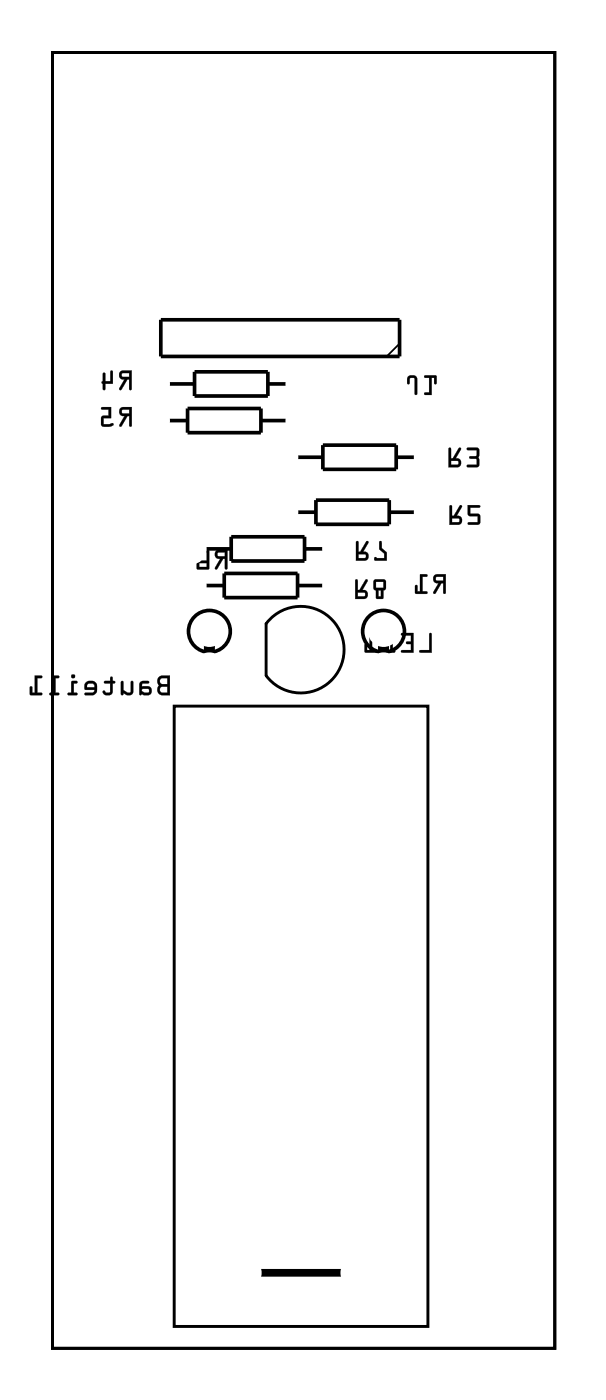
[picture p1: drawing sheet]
<svg xmlns="http://www.w3.org/2000/svg" width="42mm" height="97mm" viewBox="0 0 42 97" stroke-linecap="round" stroke-linejoin="round" font-family="sans-serif">
<path d="M3.6 3.6h34.8v89.8h-34.8zM12.1 48.9h17.5v43h-17.5zM18.4 43.2v3.6a3 3 0 0 0 4.5 .4 3 3 0 0 0 0-4.4 3 3 0 0 0-4.5 .4" fill="none" stroke="#000" stroke-width=".2"/>
<g fill="#000">
<path d="M14.3 44.8h.5v.5h-.5zM26.3 44.8h.5v.5h-.5z"/>
<path d="M3.6 3.6v89.8h34.8v-89.8zM3.6 3.6h34.8v89.8h-34.8z"/>
<path d="M8.3 25.8a.32 .32 0 0 0 0 .3 .32 .32 0 0 0 .3 .2l-.3 .7h.1l.4-.7h.1v.6l.2 .1v-1.3zM8.5 25.9h.4v.2h-.4zM7.1 25.8v.6l-.1 .1 .2 .5h.1v-.4h.5v-.8v-.1h-.2v.7h-.3v-.5z"/>
<path d="M8.3 28.3a.32 .32 0 0 0 0 .4 .32 .32 0 0 0 .3 .1l-.3 .7 .1 .1 .4-.8h.2v.7l.1 .1v-1.4zM8.5 28.4h.5v.3l-.5-.1zM7 28.2l.1 .2h.4v.4l-.4 .1-.1 .6 .2 .1h.4a.15 .15 0 0 0 .2-.1 .15 .15 0 0 0-.1-.2l-.5 .1v-.4h.5v-.8z"/>
<path d="M8.3 25.7a.32 .32 0 0 0 0 .4 .32 .32 0 0 0 .3 .2l-.3 .6a.1 .1 0 0 0 0 .1 .1 .1 0 0 0 .1 0l.4-.7h.1v.6a.1 .1 0 0 0 .1 .1 .1 .1 0 0 0 .1-.1v-1.2h-.6zM8.3 25.8l.8-.1v1.3l-.1-.1v-.6h-.2l-.4 .7h-.1l.3-.7a.31 .31 0 0 1-.3-.2 .31 .31 0 0 1 0-.3zM8.5 25.9h.4v.2h-.4zM8.5 25.9v.2h.5v-.3zM7.1 25.8v.6a.09 .09 0 0 0-.1 .1 .09 .09 0 0 0 .1 .1v.3a.1 .1 0 0 0 .1 .1 .1 .1 0 0 0 .1-.1v-.3h.5v-.8a.1 .1 0 0 0-.1-.1 .1 .1 0 0 0-.1 .1v.6h-.3v-.5zM7.2 25.9h.1v.5h.4v-.7h.1v.1v.8h-.5v.3l-.1 .1-.2-.5 .1-.1z"/>
<path d="M8.3 28.3a.32 .32 0 0 0 0 .4 .32 .32 0 0 0 .3 .1l-.3 .6a.1 .1 0 0 0 0 .2 .1 .1 0 0 0 .1-.1l.4-.7h.2l-.1 .7a.1 .1 0 0 0 .1 .1 .1 .1 0 0 0 .1-.1v-1.3h-.6zM8.3 28.3l.8-.1v1.4l-.1-.1v-.7h-.2l-.4 .7h-.1l.3-.7a.31 .31 0 0 1-.3-.1 .31 .31 0 0 1 0-.4zM8.5 28.4h.5v.3l-.5-.1zM8.5 28.4v.3h.5v-.3zM7 28.2l.1 .2h.4v.4h-.5v.7l.2 .1 .6-.1a.1 .1 0 0 0 .1-.1 .11 .11 0 0 0-.2-.1l-.5 .1v-.4h.5v-.8zM7 28.2h.7v.8h-.5v.4l.6-.1 .1 .1-.1 .1-.6 .1-.2-.1 .1-.6 .4-.1v-.4h-.4z"/>
<path d="M15 38.2a.32 .32 0 0 0-.1 .4 .32 .32 0 0 0 .4 .1l-.4 .7 .1 .1 .5-.8h.1v.7l.1 .1 .1-1.4zM15.1 38.3h.5v.2h-.5zM14.3 38.1v.7l-.6 .1v.6l.8-.1v-1.2l-.1-.1zM13.8 39h.5v.3h-.5z"/>
<path d="M15 38.2a.32 .32 0 0 0-.1 .4 .32 .32 0 0 0 .4 .1l-.4 .6a.1 .1 0 0 0 0 .2 .11 .11 0 0 0 .2-.1l.4-.7h.1v.7a.1 .1 0 0 0 .1 .1 .1 .1 0 0 0 .1-.1v-1.3h-.6zM15 38.2l.8-.1-.1 1.4-.1-.1v-.7h-.1l-.4 .7h-.2l.4-.7a.31 .31 0 0 1-.4-.1 .31 .31 0 0 1 .1-.4zM15.1 38.3h.5v.2h-.5zM15.1 38.3v.2l.5 .1v-.3zM14.3 38.1v.7l-.7 .1 .1 .6 .8-.1v-1.2l-.1-.1zM14.3 38.1l.2 .1v1.2l-.8 .1v-.6h.6zM13.8 39h.5v.3h-.5zM13.8 39v.3h.5v-.3z"/>
<path d="M24.7 37.5v1.4h.6a.32 .32 0 0 0 .2-.4 .32 .32 0 0 0-.3-.3l.3-.6a.1 .1 0 0 0 0-.1 .1 .1 0 0 0-.1 0l-.4 .7h-.2v-.7zM24.7 37.5h.1v.7h.2l.4-.7h.1l-.4 .7a.31 .31 0 0 1 .4 .3 .31 .31 0 0 1-.2 .3l-.6 .1zM24.8 38.4h.5v.2l-.5 .1zM24.8 38.4v.3l.6-.1-.1-.2zM26.3 37.5v.6l.3 .3v.3h-.5l-.1-.1-.1 .2 .9 .1v-.6l-.4-.3v-.5zM26.3 37.5h.1v.5l.4 .3v.6l-.9-.1 .1-.2 .1 .1h.5v-.3l-.3-.3z"/>
<path d="M24.7 37.5v1.4h.6a.32 .32 0 0 0 .2-.4 .32 .32 0 0 0-.3-.3l.3-.7h-.1l-.4 .7h-.2v-.7zM24.8 38.4h.5v.2l-.5 .1zM26.3 37.5v.6l.3 .3v.3h-.5l-.1-.1-.1 .2 .9 .1v-.6l-.4-.3v-.5z"/>
<path d="M28.3 26.1l-.1 .4a.1 .1 0 0 0 .1 .1 .1 .1 0 0 0 .1-.1v-.3h.3v1.1a.1 .1 0 0 0 .1 .1 .1 .1 0 0 0 .1-.1v-1.1l-.3-.2zM28.3 26.1l.3-.1 .3 .2-.1 1.2-.1-.1v-1.1h-.3v.4h-.1l-.1-.3zM29.4 26v.2h.3v1h-.2a.1 .1 0 0 0-.1 .1 .1 .1 0 0 0 .1 .1h.4v-1.2h.2v.3a.1 .1 0 0 0 .1 .1 .1 .1 0 0 0 .1-.1l-.1-.5zM29.4 26l.8 .1v.5h-.1v-.4h-.2v1.2l-.5-.1v-.1h.3v-1h-.3z"/>
<path d="M28.3 26.1l-.1 .2 .1 .3h.1v-.4h.3v1.1l.1 .1 .1-1.2-.3-.2zM29.4 26v.2h.3v1h-.3v.1l.5 .1v-1.2h.2v.4h.1v-.5z"/>
<path d="M31.1 31v1.4h.6a.32 .32 0 0 0 .2-.4 .32 .32 0 0 0-.3-.2l.3-.6a.1 .1 0 0 0 0-.2 .1 .1 0 0 0-.1 .1l-.4 .7h-.2v-.7zM31.1 31.1h.1v.7h.2l.4-.7h.1l-.3 .7a.31 .31 0 0 1 .3 .2 .31 .31 0 0 1-.2 .4h-.6zM31.2 31.9h.5v.2l-.5 .1zM31.2 31.9v.3h.6l-.1-.3zM32.4 31v.2h.6v.4h-.4a.1 .1 0 0 0-.1 .1 .1 .1 0 0 0 .1 .1h.4v.4h-.6a.1 .1 0 0 0-.1 .1 .1 .1 0 0 0 .1 .1h.6l.2-.1-.1-.6 .1-.5-.2-.2zM32.4 31.1l.6-.1 .2 .1-.1 .6 .1 .5-.1 .2-.8-.1 .1-.1h.6v-.4h-.4l-.1-.1 .1-.1h.4v-.4h-.6z"/>
<path d="M31.1 31v1.4h.6a.32 .32 0 0 0 .2-.4 .32 .32 0 0 0-.3-.2l.3-.7-.1-.1-.4 .8h-.2v-.7zM31.2 31.9h.5l.1 .2-.6 .1zM32.4 31v.2h.6v.4h-.4l-.1 .1 .1 .1h.4v.4h-.6l-.1 .1 .8 .1 .1-.2-.1-.5 .1-.6-.2-.1z"/>
<path d="M31.2 35l-.1 1.4h.6a.32 .32 0 0 0 .3-.4 .32 .32 0 0 0-.4-.3l.4-.6a.1 .1 0 0 0 0-.1 .1 .1 0 0 0-.2 0l-.4 .7h-.1v-.6zM31.2 35l.1 .1v.7h.1l.4-.8 .2 .1-.4 .7a.31 .31 0 0 1 .4 .2 .31 .31 0 0 1-.3 .4h-.6zM31.3 35.9h.5v.2l-.5 .1zM31.3 35.9v.3l.5-.1v-.2zM32.4 35v.7l.7 .1v.4h-.6a.1 .1 0 0 0-.1 .1 .1 .1 0 0 0 .1 .1h.6l.2-.1-.1-.7h-.6v-.4h.6a.1 .1 0 0 0 .1-.1 .1 .1 0 0 0-.1-.1zM32.4 35l.9 .1-.1 .1h-.6v.4h.5l.1 .1 .1 .5-.1 .1h-.8l.1-.1h.6v-.4l-.6-.1z"/>
<path d="M31.2 35l-.1 1.4h.6a.32 .32 0 0 0 .3-.4 .32 .32 0 0 0-.4-.3l.4-.6-.1-.1-.5 .7h-.1v-.6zM31.3 35.9h.5v.2l-.5 .1zM32.4 35l.1 .7 .6 .1v.4h-.6l-.1 .1 .8 .1 .1-.2v-.5l-.2-.1h-.5v-.4h.6l.1-.1z"/>
<path d="M11 46.9l-.1 .3 .1 .3-.1 .3a.36 .36 0 0 0 .4 .4h.5v-1.4h-.5zM11.1 47.6h.5v.4l-.5-.1zM11.1 47h.5v.4h-.5zM9.7 47.3v.1v.7l.5 .1a.32 .32 0 0 0 .3-.3 .32 .32 0 0 0-.3-.3h-.4v-.1l.1-.1h.4v-.2zM9.9 47.8l.4-.1v.2l-.3 .1-.2-.1zM8.4 47.2v1h.1l.1-.2a.38 .38 0 0 0 .3 .2 .38 .38 0 0 0 .3-.3v-.7h-.1v.7l-.1 .1-.4-.2-.1-.6zM7.2 47.2l.1 .2h.3v.5l-.2 .1-.2-.1h-.1a.35 .35 0 0 0 .4 .3 .35 .35 0 0 0 .3-.3v-.5l.2-.1-.2-.1v-.3h-.2v.3zM5.9 47.3l-.1 .2 .1 .3 .6 .1-.1 .1h-.5v.2l.7-.1 .1-.2v-.6l-.3-.1h-.3zM6.1 47.4h.3l.1 .2h-.5zM5 47.2l-.1 .8h-.2v.1l.6 .1v-.2h-.2v-.6h.2l.1-.2zM4.9 46.9a.15 .15 0 0 0 .3 0 .15 .15 0 0 0-.3 0zM3.7 46.8v1.2h-.2l-.1 .1 .7 .1v-.2h-.3v-1h.3v-.1zM2.4 46.8v1.2h-.2v-.4h-.1v.5l.8 .1v-.2h-.3v-1h.3v-.1z"/>
<path d="M11 46.9l-.1 .3 .1 .3-.1 .3a.37 .37 0 0 0 .4 .4h.5v-1.4h-.5zM11 46.9l.3-.1h.5v1.4h-.5a.39 .39 0 0 1-.4-.3 .39 .39 0 0 1 .1-.4l-.1-.3zM11.1 47.6h.5v.4l-.5-.1zM11.1 47.6v.4h.5v-.4zM11.1 47.1l.5-.1v.4l-.5-.1zM11.1 47v.4h.5v-.4zM9.7 47.3l-.1 .1v.7a.09 .09 0 0 0 .1 .1 .09 .09 0 0 0 .1-.1l.4 .1a.32 .32 0 0 0 .3-.3 .32 .32 0 0 0-.3-.4l-.4 .1 .1-.2h.3a.1 .1 0 0 0 .1-.1 .1 .1 0 0 0-.1-.1zM9.7 47.3l.6-.1v.1l-.4 .1-.1 .1v.1h.4a.31 .31 0 0 1 .3 .3 .31 .31 0 0 1-.3 .3l-.5-.1v-.7zM9.9 47.8l.4-.1v.2l-.3 .1-.2-.1zM9.8 47.8v.1l.2 .1h.3v-.3zM8.4 47.2v.9a.1 .1 0 0 0 .1 .1 .11 .11 0 0 0 .1-.2 .4 .4 0 0 0 .6-.1v-.6a.1 .1 0 0 0-.1-.1 .1 .1 0 0 0-.1 .1l.1 .6-.3 .1-.2-.2v-.6zM8.4 47.2h.1v.6l.5 .2 .1-.1v-.7h.1v.7a.35 .35 0 0 1-.5 .2l-.2-.1v.2l-.1-.1zM7.2 47.2l.1 .2h.3v.5l-.2 .1-.2-.1h-.1a.21 .21 0 0 0 0 .2 .21 .21 0 0 0 .3 .1h.3l.1-.2v-.6h.1a.1 .1 0 0 0 .1-.1 .1 .1 0 0 0-.1-.1h-.1v-.2a.1 .1 0 0 0-.1-.1 .1 .1 0 0 0-.1 .1v.2zM7.2 47.2h.4v-.3h.2v.3l.2 .1-.2 .1v.5a.37 .37 0 0 1-.3 .3 .37 .37 0 0 1-.4-.2l.1-.1 .1 .1h.2l.1-.1v-.5l-.3-.1zM5.9 47.3l-.1 .2 .1 .3h.6l-.1 .2h-.5a.1 .1 0 0 0-.1 .1 .1 .1 0 0 0 .1 .1h.5l.2-.1 .1-.1v-.5l-.2-.3h-.4zM6 47.3l.4-.1 .3 .1v.6l-.2 .2h-.6v-.1h.5l.2-.1v-.1h-.7v-.3zM6.1 47.4h.3l.1 .2h-.5zM6.1 47.4l-.1 .2h.6l-.2-.2zM5 47.2l-.1 .8h-.1a.1 .1 0 0 0-.1 .1 .1 .1 0 0 0 .1 .1h.5a.1 .1 0 0 0 .1-.1 .1 .1 0 0 0-.1-.1h-.2v-.6h.2a.1 .1 0 0 0 .1-.1 .1 .1 0 0 0-.1-.1zM5 47.2h.4l-.1 .1-.2 .1v.6h.2v.2l-.6-.1v-.1h.2zM4.9 46.9a.15 .15 0 0 0 .3 0 .15 .15 0 0 0-.3 0zM4.9 46.9a.15 .15 0 0 1 .3 0 .15 .15 0 0 1-.3 0zM3.7 46.8v1.2h-.2a.1 .1 0 0 0-.1 .1 .1 .1 0 0 0 .1 .1h.5a.1 .1 0 0 0 .1-.1 .1 .1 0 0 0-.1-.1h-.2v-1h.2a.1 .1 0 0 0 .1-.1 .1 .1 0 0 0-.1-.1zM3.7 46.8l.4 .1v.1h-.3v1h.3v.2l-.7-.1 .1-.1h.2zM2.4 46.8v1.2h-.2v-.4a.1 .1 0 0 0 0-.1 .1 .1 0 0 0-.1 .1v.6h.7a.1 .1 0 0 0 .1-.1 .1 .1 0 0 0-.1-.1h-.2v-1h.2a.1 .1 0 0 0 .1-.1 .1 .1 0 0 0-.1-.1zM2.4 46.8l.5 .1v.1h-.3v1h.3v.2l-.8-.1v-.5h.1v.4h.2z"/>
<path d="M24.6 40.2v1.3h.6a.32 .32 0 0 0 .3-.4 .32 .32 0 0 0-.4-.2l.4-.6a.11 .11 0 0 0-.1-.2 .1 .1 0 0 0-.1 .1l-.4 .7h-.1v-.7zM24.6 40.2h.2v.7h.1l.4-.7h.2l-.4 .7a.31 .31 0 0 1 .4 .2 .31 .31 0 0 1-.3 .4h-.6zM24.8 41.1h.4l.1 .2h-.5zM24.8 41.1v.2h.5l-.1-.2zM25.9 40.2v.5l.1 .2v.6h.5l.1-.6 .1-.2v-.5l-.1-.1zM25.9 40.2h.7l.1 .1v.4l-.1 .2-.1 .6-.4-.1v-.5l-.2-.2zM26 40.3h.6v.4h-.6zM26 40.3v.4h.6v-.4zM26.2 40.9h.2v.4h-.2zM26.2 40.9v.4h.2v-.4z"/>
<path d="M24.6 40.2v1.3h.6a.32 .32 0 0 0 .3-.4 .32 .32 0 0 0-.4-.2l.4-.7h-.2l-.4 .7h-.1v-.7zM24.8 41.1h.4l.1 .2h-.5zM25.9 40.2v.5l.1 .2 .1 .6h.4l.1-.6 .1-.2v-.4l-.1-.2zM26 40.3h.6v.4h-.6zM26.2 40.9h.2v.4h-.2z"/>
<path d="M29.8 43.9l-.1 1.1-.6 .1v.1h.8v-1.3zM27.8 43.9v.1h.7v.5h-.3h-.1l.1 .1h.3v.4h-.6l-.1 .2h.8v-1.3zM26.8 44a.81 .81 0 0 0 0 1.1l.5 .1 .1-.1-.2-.1v-1h.2v-.1h-.4zM26.9 44.1l.1-.1v1h-.1l-.2-.5zM25.6 43.9v1.1h-.2v-.3l-.1-.1v.6h.8v-.1l-.3-.1v-1h.3v-.1z"/>
<path d="M29.8 43.9l-.1 1.1h-.6a.1 .1 0 0 0-.1 .1 .1 .1 0 0 0 .1 .1h.8v-1.3zM29.8 43.9h.1v1.3h-.8v-.1h.6zM27.8 43.9v.1h.7v.5l-.3-.1a.1 .1 0 0 0-.1 .1 .1 .1 0 0 0 .1 .1h.3v.4h-.6a.1 .1 0 0 0-.1 .1 .1 .1 0 0 0 .1 .1h.8v-1.3zM27.8 43.9h.8v1.3h-.8l.1-.1h.6v-.5h-.3l-.1-.1h.1h.3v-.5h-.7zM26.8 43.9l-.3 .6v.2l.3 .5h.5a.1 .1 0 0 0 .1-.1 .1 .1 0 0 0-.1-.1h-.1v-1h.1a.1 .1 0 0 0 .1 0 .1 .1 0 0 0-.1-.1zM26.8 44l.2-.1h.4l-.1 .1h-.1v1.1h.2l-.1 .1h-.5l-.2-.5v-.3zM26.9 44.1l.1-.1v1h-.1l-.2-.5zM26.9 44l-.2 .5 .2 .5 .1 .1v-1.1zM25.6 43.9v1.1h-.2v-.3a.1 .1 0 0 0-.1-.1 .1 .1 0 0 0-.1 .1l.1 .5h.7a.1 .1 0 0 0 .1-.1 .1 .1 0 0 0-.1-.1h-.2v-1h.2a.1 .1 0 0 0 .1 0 .1 .1 0 0 0-.1-.1zM25.6 43.9h.5v.1h-.3v1.1h.3v.1h-.8v-.6l.1 .1v.4h.2z"/>
<path d="M30.1 39.9a.32 .32 0 0 0-.1 .4 .32 .32 0 0 0 .4 .1l-.4 .7h.1l.5-.7h.1v.7h.1l.1-1.3zM30.2 40h.5v.2h-.5zM29.1 39.8v1.2h-.2v-.4l-.1-.1v.6h.8v-.1h-.3v-1h.3v-.2z"/>
<path d="M30.1 39.9a.32 .32 0 0 0-.1 .4 .32 .32 0 0 0 .4 .1l-.4 .6a.11 .11 0 0 0 .1 .2 .1 .1 0 0 0 .1-.1l.4-.7h.1v.7a.1 .1 0 0 0 .1 .1 .1 .1 0 0 0 .1-.1v-1.3h-.6zM30.1 39.9l.8-.1-.1 1.3h-.1v-.7h-.1l-.4 .7h-.2l.4-.7a.31 .31 0 0 1-.4-.1 .31 .31 0 0 1 .1-.4zM30.2 40h.5v.2h-.5zM30.2 40v.2h.5v-.2zM29.1 39.8v1.2h-.2v-.4a.1 .1 0 0 0-.1-.1 .1 .1 0 0 0-.1 .1l.1 .5 .7 .1a.1 .1 0 0 0 .1-.1 .1 .1 0 0 0-.1-.1h-.2v-1h.2a.1 .1 0 0 0 .1-.1 .1 .1 0 0 0-.1-.1zM29.1 39.8l.5 .1v.1h-.3v1h.3v.1h-.8v-.6l.1 .1v.4h.2z"/>
</g>
<g fill="none" stroke="#000" stroke-width=".25">
<path d="M11.1 22.2h16.6v2.5h-16.6zM11.6 29.1h1.4M11.6 26.6h1.9M13 28.3h5.1v1.7h-5.1zM13.5 25.8h5.1v1.6h-5.1zM14.2 38h1.8M15.5 39.7h5.1v1.7h-5.1zM16 37.2h5.1v1.7h-5.1zM18.1 29.1h1.8M18.6 26.6h1.3M20.5 35.5h1.4M20.5 31.7h1.9"/>
<path d="M21.1 38h1.3M21.9 34.7h5.1v1.6h-5.1zM22.4 30.8h5v1.7h-5zM27 35.5h1.8M27.4 31.7h1.4M14.2 40.6h1.3M14.3 44.8h.5v.5h-.5zM20.6 40.6h1.8M26.3 44.8h.5v.5h-.5z"/>
<circle cx="14.5" cy="43.7" r="1.45"/>
<circle cx="26.6" cy="43.7" r="1.45"/>
</g>
<path d="M27.7 23.8l-.9 .9" fill="none" stroke="#000" stroke-width=".13"/>
<path d="M18 88.2h5.7" fill="none" stroke="#000" stroke-width=".53"/>
<circle cx="26.4" cy="23.4" r=".6" fill="#fff"/>
<circle cx="26.4" cy="23.4" r=".6" fill="none" stroke="#fff" stroke-width=".76" stroke-linecap="butt"/>
<circle cx="24.4" cy="23.4" r=".6" fill="#fff"/>
<circle cx="24.4" cy="23.4" r=".6" fill="none" stroke="#fff" stroke-width=".76" stroke-linecap="butt"/>
<circle cx="22.4" cy="23.4" r=".6" fill="#fff"/>
<circle cx="22.4" cy="23.4" r=".6" fill="none" stroke="#fff" stroke-width=".76" stroke-linecap="butt"/>
<circle cx="20.4" cy="23.4" r=".6" fill="#fff"/>
<circle cx="20.4" cy="23.4" r=".6" fill="none" stroke="#fff" stroke-width=".76" stroke-linecap="butt"/>
<circle cx="18.4" cy="23.4" r=".6" fill="#fff"/>
<circle cx="18.4" cy="23.4" r=".6" fill="none" stroke="#fff" stroke-width=".76" stroke-linecap="butt"/>
<circle cx="16.4" cy="23.4" r=".6" fill="#fff"/>
<circle cx="16.4" cy="23.4" r=".6" fill="none" stroke="#fff" stroke-width=".76" stroke-linecap="butt"/>
<circle cx="14.4" cy="23.4" r=".6" fill="#fff"/>
<circle cx="14.4" cy="23.4" r=".6" fill="none" stroke="#fff" stroke-width=".76" stroke-linecap="butt"/>
<circle cx="12.4" cy="23.4" r=".6" fill="#fff"/>
<circle cx="12.4" cy="23.4" r=".6" fill="none" stroke="#fff" stroke-width=".76" stroke-linecap="butt"/>
<circle cx="23.4" cy="40.6" r=".7" fill="#fff"/>
<circle cx="23.4" cy="40.6" r=".7" fill="none" stroke="#fff" stroke-width=".76" stroke-linecap="butt"/>
<circle cx="13.2" cy="40.6" r=".7" fill="#fff"/>
<circle cx="13.2" cy="40.6" r=".7" fill="none" stroke="#fff" stroke-width=".76" stroke-linecap="butt"/>
<circle cx="26.6" cy="46.3" r=".7" fill="#fff"/>
<circle cx="26.6" cy="46.3" r=".7" fill="none" stroke="#fff" stroke-width=".76" stroke-linecap="butt"/>
<circle cx="26.6" cy="43.7" r=".7" fill="#fff"/>
<circle cx="26.6" cy="43.7" r=".7" fill="none" stroke="#fff" stroke-width=".76" stroke-linecap="butt"/>
<circle cx="22.1" cy="45" r=".6" fill="#fff"/>
<circle cx="22.1" cy="45" r=".6" fill="none" stroke="#fff" stroke-width=".65" stroke-linecap="butt"/>
<path d="M21.5 44.4h1.2v1.2h-1.2z" fill="#fff"/>
<path d="M21.5 44.4h1.2v1.2h-1.2z" fill="none" stroke="#fff" stroke-width=".65" stroke-linecap="butt"/>
<circle cx="19.6" cy="45" r=".6" fill="#fff"/>
<circle cx="19.6" cy="45" r=".6" fill="none" stroke="#fff" stroke-width=".65" stroke-linecap="butt"/>
<circle cx="10.7" cy="26.6" r=".7" fill="#fff"/>
<circle cx="10.7" cy="26.6" r=".7" fill="none" stroke="#fff" stroke-width=".76" stroke-linecap="butt"/>
<circle cx="20.9" cy="26.6" r=".7" fill="#fff"/>
<circle cx="20.9" cy="26.6" r=".7" fill="none" stroke="#fff" stroke-width=".76" stroke-linecap="butt"/>
<circle cx="29.7" cy="35.5" r=".7" fill="#fff"/>
<circle cx="29.7" cy="35.5" r=".7" fill="none" stroke="#fff" stroke-width=".76" stroke-linecap="butt"/>
<circle cx="19.6" cy="35.5" r=".7" fill="#fff"/>
<circle cx="19.6" cy="35.5" r=".7" fill="none" stroke="#fff" stroke-width=".76" stroke-linecap="butt"/>
<circle cx="13.2" cy="38" r=".7" fill="#fff"/>
<circle cx="13.2" cy="38" r=".7" fill="none" stroke="#fff" stroke-width=".76" stroke-linecap="butt"/>
<circle cx="23.4" cy="38" r=".7" fill="#fff"/>
<circle cx="23.4" cy="38" r=".7" fill="none" stroke="#fff" stroke-width=".76" stroke-linecap="butt"/>
<circle cx="20.9" cy="29.1" r=".7" fill="#fff"/>
<circle cx="20.9" cy="29.1" r=".7" fill="none" stroke="#fff" stroke-width=".76" stroke-linecap="butt"/>
<circle cx="10.7" cy="29.1" r=".7" fill="#fff"/>
<circle cx="10.7" cy="29.1" r=".7" fill="none" stroke="#fff" stroke-width=".76" stroke-linecap="butt"/>
<circle cx="19.6" cy="31.7" r=".7" fill="#fff"/>
<circle cx="19.6" cy="31.7" r=".7" fill="none" stroke="#fff" stroke-width=".76" stroke-linecap="butt"/>
<circle cx="29.7" cy="31.7" r=".7" fill="#fff"/>
<circle cx="29.7" cy="31.7" r=".7" fill="none" stroke="#fff" stroke-width=".76" stroke-linecap="butt"/>
<circle cx="36.1" cy="91.4" r="1.1" fill="#fff"/>
<circle cx="36.1" cy="91.4" r="1.1" fill="none" stroke="#fff" stroke-width=".25"/>
<circle cx="5.6" cy="91.4" r="1.1" fill="#fff"/>
<circle cx="5.6" cy="91.4" r="1.1" fill="none" stroke="#fff" stroke-width=".25"/>
<circle cx="36.7" cy="5.6" r="1.1" fill="#fff"/>
<circle cx="36.7" cy="5.6" r="1.1" fill="none" stroke="#fff" stroke-width=".25"/>
<circle cx="5.6" cy="5.6" r="1.1" fill="#fff"/>
<circle cx="5.6" cy="5.6" r="1.1" fill="none" stroke="#fff" stroke-width=".25"/>
<circle cx="24.7" cy="88.2" r=".7" fill="#fff"/>
<circle cx="24.7" cy="88.2" r=".7" fill="none" stroke="#fff" stroke-width=".76" stroke-linecap="butt"/>
<circle cx="17" cy="88.2" r=".7" fill="#fff"/>
<circle cx="17" cy="88.2" r=".7" fill="none" stroke="#fff" stroke-width=".76" stroke-linecap="butt"/>
<circle cx="28.5" cy="52.6" r=".67" fill="#fff"/>
<circle cx="28.5" cy="52.6" r=".67" fill="none" stroke="#fff" stroke-width=".69" stroke-linecap="butt"/>
<path d="M27.8 52h1.3v1.3h-1.3z" fill="#fff"/>
<path d="M27.8 52h1.3v1.3h-1.3z" fill="none" stroke="#fff" stroke-width=".69" stroke-linecap="butt"/>
<circle cx="28.5" cy="55.2" r=".67" fill="#fff"/>
<circle cx="28.5" cy="55.2" r=".67" fill="none" stroke="#fff" stroke-width=".69" stroke-linecap="butt"/>
<circle cx="28.5" cy="57.7" r=".67" fill="#fff"/>
<circle cx="28.5" cy="57.7" r=".67" fill="none" stroke="#fff" stroke-width=".69" stroke-linecap="butt"/>
<circle cx="28.5" cy="60.3" r=".67" fill="#fff"/>
<circle cx="28.5" cy="60.3" r=".67" fill="none" stroke="#fff" stroke-width=".69" stroke-linecap="butt"/>
<circle cx="28.5" cy="62.8" r=".67" fill="#fff"/>
<circle cx="28.5" cy="62.8" r=".67" fill="none" stroke="#fff" stroke-width=".69" stroke-linecap="butt"/>
<circle cx="28.5" cy="65.3" r=".67" fill="#fff"/>
<circle cx="28.5" cy="65.3" r=".67" fill="none" stroke="#fff" stroke-width=".69" stroke-linecap="butt"/>
<circle cx="28.5" cy="67.9" r=".67" fill="#fff"/>
<circle cx="28.5" cy="67.9" r=".67" fill="none" stroke="#fff" stroke-width=".69" stroke-linecap="butt"/>
<circle cx="28.5" cy="70.4" r=".67" fill="#fff"/>
<circle cx="28.5" cy="70.4" r=".67" fill="none" stroke="#fff" stroke-width=".69" stroke-linecap="butt"/>
<circle cx="28.5" cy="73" r=".67" fill="#fff"/>
<circle cx="28.5" cy="73" r=".67" fill="none" stroke="#fff" stroke-width=".69" stroke-linecap="butt"/>
<circle cx="28.5" cy="75.5" r=".67" fill="#fff"/>
<circle cx="28.5" cy="75.5" r=".67" fill="none" stroke="#fff" stroke-width=".69" stroke-linecap="butt"/>
<circle cx="28.5" cy="78" r=".67" fill="#fff"/>
<circle cx="28.5" cy="78" r=".67" fill="none" stroke="#fff" stroke-width=".69" stroke-linecap="butt"/>
<circle cx="28.5" cy="80.6" r=".67" fill="#fff"/>
<circle cx="28.5" cy="80.6" r=".67" fill="none" stroke="#fff" stroke-width=".69" stroke-linecap="butt"/>
<circle cx="28.5" cy="83.1" r=".67" fill="#fff"/>
<circle cx="28.5" cy="83.1" r=".67" fill="none" stroke="#fff" stroke-width=".69" stroke-linecap="butt"/>
<circle cx="28.5" cy="85.7" r=".67" fill="#fff"/>
<circle cx="28.5" cy="85.7" r=".67" fill="none" stroke="#fff" stroke-width=".69" stroke-linecap="butt"/>
<circle cx="28.5" cy="88.2" r=".67" fill="#fff"/>
<circle cx="28.5" cy="88.2" r=".67" fill="none" stroke="#fff" stroke-width=".69" stroke-linecap="butt"/>
<circle cx="13.2" cy="52.6" r=".67" fill="#fff"/>
<circle cx="13.2" cy="52.6" r=".67" fill="none" stroke="#fff" stroke-width=".69" stroke-linecap="butt"/>
<circle cx="13.2" cy="55.2" r=".67" fill="#fff"/>
<circle cx="13.2" cy="55.2" r=".67" fill="none" stroke="#fff" stroke-width=".69" stroke-linecap="butt"/>
<circle cx="13.2" cy="57.7" r=".67" fill="#fff"/>
<circle cx="13.2" cy="57.7" r=".67" fill="none" stroke="#fff" stroke-width=".69" stroke-linecap="butt"/>
<circle cx="13.2" cy="60.3" r=".67" fill="#fff"/>
<circle cx="13.2" cy="60.3" r=".67" fill="none" stroke="#fff" stroke-width=".69" stroke-linecap="butt"/>
<circle cx="13.2" cy="62.8" r=".67" fill="#fff"/>
<circle cx="13.2" cy="62.8" r=".67" fill="none" stroke="#fff" stroke-width=".69" stroke-linecap="butt"/>
<circle cx="13.2" cy="65.3" r=".67" fill="#fff"/>
<circle cx="13.2" cy="65.3" r=".67" fill="none" stroke="#fff" stroke-width=".69" stroke-linecap="butt"/>
<circle cx="13.2" cy="67.9" r=".67" fill="#fff"/>
<circle cx="13.2" cy="67.9" r=".67" fill="none" stroke="#fff" stroke-width=".69" stroke-linecap="butt"/>
<circle cx="13.2" cy="70.4" r=".67" fill="#fff"/>
<circle cx="13.2" cy="70.4" r=".67" fill="none" stroke="#fff" stroke-width=".69" stroke-linecap="butt"/>
<circle cx="13.2" cy="73" r=".67" fill="#fff"/>
<circle cx="13.2" cy="73" r=".67" fill="none" stroke="#fff" stroke-width=".69" stroke-linecap="butt"/>
<circle cx="13.2" cy="75.5" r=".67" fill="#fff"/>
<circle cx="13.2" cy="75.5" r=".67" fill="none" stroke="#fff" stroke-width=".69" stroke-linecap="butt"/>
<circle cx="13.2" cy="78" r=".67" fill="#fff"/>
<circle cx="13.2" cy="78" r=".67" fill="none" stroke="#fff" stroke-width=".69" stroke-linecap="butt"/>
<circle cx="13.2" cy="80.6" r=".67" fill="#fff"/>
<circle cx="13.2" cy="80.6" r=".67" fill="none" stroke="#fff" stroke-width=".69" stroke-linecap="butt"/>
<circle cx="13.2" cy="83.1" r=".67" fill="#fff"/>
<circle cx="13.2" cy="83.1" r=".67" fill="none" stroke="#fff" stroke-width=".69" stroke-linecap="butt"/>
<circle cx="13.2" cy="85.7" r=".67" fill="#fff"/>
<circle cx="13.2" cy="85.7" r=".67" fill="none" stroke="#fff" stroke-width=".69" stroke-linecap="butt"/>
<circle cx="13.2" cy="88.2" r=".67" fill="#fff"/>
<circle cx="13.2" cy="88.2" r=".67" fill="none" stroke="#fff" stroke-width=".69" stroke-linecap="butt"/>
<circle cx="14.5" cy="46.3" r=".7" fill="#fff"/>
<circle cx="14.5" cy="46.3" r=".7" fill="none" stroke="#fff" stroke-width=".76" stroke-linecap="butt"/>
<circle cx="14.5" cy="43.7" r=".7" fill="#fff"/>
<circle cx="14.5" cy="43.7" r=".7" fill="none" stroke="#fff" stroke-width=".76" stroke-linecap="butt"/>
</svg>
